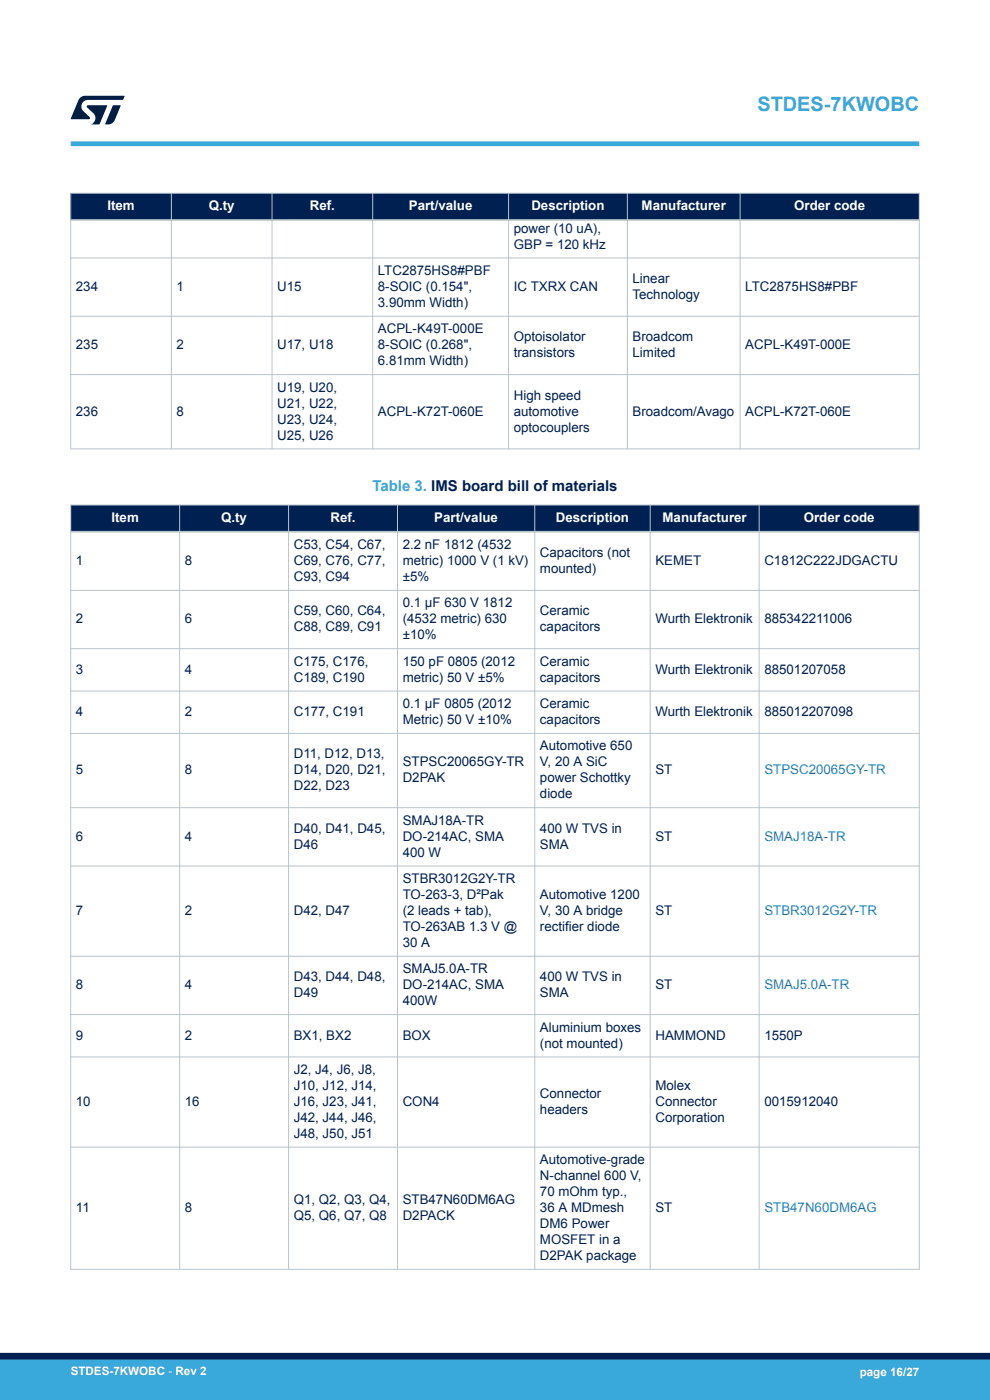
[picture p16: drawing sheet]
<svg xmlns="http://www.w3.org/2000/svg" width="210mm" height="297mm" viewBox="0 0 210 297" stroke-linecap="round" stroke-linejoin="round" font-family="sans-serif">
<defs><g id="words">
<text font-size="4.2" fill="#39a9dc" x="160.7" y="23.5">STDES-7KWOBC</text>
<text font-size="3.2" fill="#39a9dc" x="79" y="104.1">Table 3. IMS board bill of materials</text>
<g font-size="2.8" fill="#fff">
<text x="22.8" y="44.6">Item</text>
<text x="44.3" y="44.6">Q.ty</text>
<text x="65.7" y="44.6">Ref.</text>
<text x="86.7" y="44.6">Part/value</text>
<text x="112.7" y="44.6">Description</text>
<text x="136.1" y="44.6">Manufacturer</text>
<text x="168.5" y="44.6">Order code</text>
<text x="23.7" y="110.7">Item</text>
<text x="46.9" y="110.7">Q.ty</text>
<text x="70.1" y="110.7">Ref.</text>
<text x="92.1" y="110.7">Part/value</text>
<text x="117.9" y="110.7">Description</text>
<text x="140.5" y="110.7">Manufacturer</text>
<text x="170.5" y="110.7">Order code</text>
</g>
<g font-size="2.8" fill="#002052">
<text x="109" y="49.4">power (10 uA),</text>
<text x="109" y="52.7">GBP = 120 kHz</text>
<text x="80.2" y="58.3">LTC2875HS8#PBF</text>
<text x="16.1" y="61.7">234</text>
<text x="37.5" y="61.7">1</text>
<text x="58.8" y="61.7">U15</text>
<text x="80.2" y="61.7">8-SOIC (0.154&quot;,</text>
<text x="80.2" y="65.1">3.90mm Width)</text>
<text x="109" y="61.7">IC TXRX CAN</text>
<text x="134.2" y="60">Linear</text>
<text x="134.2" y="63.4">Technology</text>
<text x="158.1" y="61.7">LTC2875HS8#PBF</text>
<text x="80.2" y="70.7">ACPL-K49T-000E</text>
<text x="16.1" y="74.1">235</text>
<text x="37.5" y="74.1">2</text>
<text x="58.8" y="74.1">U17, U18</text>
<text x="80.2" y="74.1">8-SOIC (0.268&quot;,</text>
<text x="80.2" y="77.5">6.81mm Width)</text>
<text x="109" y="72.4">Optoisolator</text>
<text x="109" y="75.8">transistors</text>
<text x="134.2" y="72.4">Broadcom</text>
<text x="134.2" y="75.8">Limited</text>
<text x="158.1" y="74.1">ACPL-K49T-000E</text>
<text x="58.8" y="83.1">U19, U20,</text>
<text x="16.1" y="88.2">236</text>
<text x="37.5" y="88.2">8</text>
<text x="58.8" y="86.5">U21, U22,</text>
<text x="58.8" y="89.9">U23, U24,</text>
<text x="80.2" y="88.2">ACPL-K72T-060E</text>
<text x="109" y="84.8">High speed</text>
<text x="109" y="88.2">automotive</text>
<text x="134.2" y="88.2">Broadcom/Avago</text>
<text x="158.1" y="88.2">ACPL-K72T-060E</text>
<text x="58.8" y="93.2">U25, U26</text>
<text x="109" y="91.5">optocouplers</text>
<text x="16.1" y="119.9">1</text>
<text x="39.2" y="119.9">8</text>
<text x="62.3" y="116.5">C53, C54, C67,</text>
<text x="62.3" y="119.9">C69, C76, C77,</text>
<text x="85.4" y="116.5">2.2 nF 1812 (4532</text>
<text x="85.4" y="119.9">metric) 1000 V (1 kV)</text>
<text x="114.5" y="118.2">Capacitors (not</text>
<text x="139" y="119.9">KEMET</text>
<text x="162.1" y="119.9">C1812C222JDGACTU</text>
<text x="62.3" y="123.3">C93, C94</text>
<text x="85.4" y="123.3">±5%</text>
<text x="114.5" y="121.6">mounted)</text>
<text x="62.3" y="130.6">C59, C60, C64,</text>
<text x="85.4" y="128.9">0.1 µF 630 V 1812</text>
<text x="114.5" y="130.6">Ceramic</text>
<text x="16.1" y="132.2">2</text>
<text x="39.2" y="132.2">6</text>
<text x="62.3" y="133.9">C88, C89, C91</text>
<text x="85.4" y="132.2">(4532 metric) 630</text>
<text x="85.4" y="135.6">±10%</text>
<text x="114.5" y="133.9">capacitors</text>
<text x="139" y="132.2">Wurth Elektronik</text>
<text x="162.1" y="132.2">885342211006</text>
<text x="16.1" y="142.9">3</text>
<text x="39.2" y="142.9">4</text>
<text x="62.3" y="141.2">C175, C176,</text>
<text x="85.4" y="141.2">150 pF 0805 (2012</text>
<text x="114.5" y="141.2">Ceramic</text>
<text x="139" y="142.9">Wurth Elektronik</text>
<text x="162.1" y="142.9">88501207058</text>
<text x="62.3" y="144.6">C189, C190</text>
<text x="85.4" y="144.6">metric) 50 V ±5%</text>
<text x="114.5" y="144.6">capacitors</text>
<text x="16.1" y="151.9">4</text>
<text x="39.2" y="151.9">2</text>
<text x="62.3" y="151.9">C177, C191</text>
<text x="85.4" y="150.2">0.1 µF 0805 (2012</text>
<text x="85.4" y="153.6">Metric) 50 V ±10%</text>
<text x="114.5" y="150.2">Ceramic</text>
<text x="114.5" y="153.6">capacitors</text>
<text x="139" y="151.9">Wurth Elektronik</text>
<text x="162.1" y="151.9">885012207098</text>
<text x="62.3" y="160.9">D11, D12, D13,</text>
<text x="114.5" y="159.2">Automotive 650</text>
<text x="16.1" y="164.3">5</text>
<text x="39.2" y="164.3">8</text>
<text x="62.3" y="164.3">D14, D20, D21,</text>
<text x="62.3" y="167.7">D22, D23</text>
<text x="85.4" y="162.6">STPSC20065GY-TR</text>
<text x="85.4" y="166">D2PAK</text>
<text x="114.5" y="162.6">V, 20 A SiC</text>
<text x="114.5" y="166">power Schottky</text>
<text x="139" y="164.3">ST</text>
<text x="114.5" y="169.4">diode</text>
<text x="16.1" y="178.3">6</text>
<text x="39.2" y="178.3">4</text>
<text x="62.3" y="176.7">D40, D41, D45,</text>
<text x="85.4" y="175">SMAJ18A-TR</text>
<text x="85.4" y="178.3">DO-214AC, SMA</text>
<text x="114.5" y="176.7">400 W TVS in</text>
<text x="139" y="178.3">ST</text>
<text x="62.3" y="180">D46</text>
<text x="85.4" y="181.7">400 W</text>
<text x="114.5" y="180">SMA</text>
<text x="85.4" y="187.3">STBR3012G2Y-TR</text>
<text x="85.4" y="190.7">TO-263-3, D²Pak</text>
<text x="114.5" y="190.7">Automotive 1200</text>
<text x="16.1" y="194.1">7</text>
<text x="39.2" y="194.1">2</text>
<text x="62.3" y="194.1">D42, D47</text>
<text x="85.4" y="194.1">(2 leads + tab),</text>
<text x="85.4" y="197.5">TO-263AB 1.3 V @</text>
<text x="114.5" y="194.1">V, 30 A bridge</text>
<text x="114.5" y="197.5">rectifier diode</text>
<text x="139" y="194.1">ST</text>
<text x="85.4" y="200.9">30 A</text>
<text x="16.1" y="209.9">8</text>
<text x="39.2" y="209.9">4</text>
<text x="62.3" y="208.2">D43, D44, D48,</text>
<text x="85.4" y="206.5">SMAJ5.0A-TR</text>
<text x="85.4" y="209.9">DO-214AC, SMA</text>
<text x="114.5" y="208.2">400 W TVS in</text>
<text x="139" y="209.9">ST</text>
<text x="62.3" y="211.6">D49</text>
<text x="85.4" y="213.2">400W</text>
<text x="114.5" y="211.6">SMA</text>
<text x="16.1" y="220.5">9</text>
<text x="39.2" y="220.5">2</text>
<text x="62.3" y="220.5">BX1, BX2</text>
<text x="85.4" y="220.5">BOX</text>
<text x="114.5" y="218.8">Aluminium boxes</text>
<text x="139" y="220.5">HAMMOND</text>
<text x="162.1" y="220.5">1550P</text>
<text x="62.3" y="227.8">J2, J4, J6, J8,</text>
<text x="114.5" y="222.2">(not mounted)</text>
<text x="62.3" y="231.2">J10, J12, J14,</text>
<text x="114.5" y="232.9">Connector</text>
<text x="139" y="231.2">Molex</text>
<text x="16.1" y="234.6">10</text>
<text x="39.2" y="234.6">16</text>
<text x="62.3" y="234.6">J16, J23, J41,</text>
<text x="62.3" y="238">J42, J44, J46,</text>
<text x="85.4" y="234.6">CON4</text>
<text x="114.5" y="236.3">headers</text>
<text x="139" y="234.6">Connector</text>
<text x="139" y="238">Corporation</text>
<text x="162.1" y="234.6">0015912040</text>
<text x="62.3" y="241.4">J48, J50, J51</text>
<text x="114.5" y="247">Automotive-grade</text>
<text x="114.5" y="250.4">N-channel 600 V,</text>
<text x="16.1" y="257.1">11</text>
<text x="39.2" y="257.1">8</text>
<text x="62.3" y="255.4">Q1, Q2, Q3, Q4,</text>
<text x="85.4" y="255.4">STB47N60DM6AG</text>
<text x="114.5" y="253.8">70 mOhm typ.,</text>
<text x="114.5" y="257.1">36 A MDmesh</text>
<text x="139" y="257.1">ST</text>
<text x="62.3" y="258.8">Q5, Q6, Q7, Q8</text>
<text x="85.4" y="258.8">D2PACK</text>
<text x="114.5" y="260.5">DM6 Power</text>
<text x="114.5" y="263.9">MOSFET in a</text>
<text x="114.5" y="267.3">D2PAK package</text>
</g>
<g font-size="2.8" fill="#1f81af">
<text x="162.1" y="164.3">STPSC20065GY-TR</text>
<text x="162.1" y="178.3">SMAJ18A-TR</text>
<text x="162.1" y="194.1">STBR3012G2Y-TR</text>
<text x="162.1" y="209.9">SMAJ5.0A-TR</text>
<text x="162.1" y="257.1">STB47N60DM6AG</text>
</g>
<g font-size="2.5" fill="#fff">
<text x="15" y="291.6">STDES-7KWOBC - Rev 2</text>
<text x="182.4" y="291.9">page 16/27</text>
</g>
</g></defs>
<g fill="#002052">
<path d="M15 41h180v5.7h-180z" fill-rule="evenodd"/>
<path d="M15 41h180v5.7h-180z" fill-rule="evenodd"/>
</g>
<g fill="none" stroke="#b9c4ca" stroke-width=".21">
<path d="M14.9 41h180.2M14.9 54.7h180.2M15 40.9v54.4M36.4 40.9v54.4M57.7 40.9v54.4M79.1 40.9v54.4M107.9 40.9v54.4M133.1 40.9v54.4M157 40.9v54.4M195 40.9v54.4M14.9 67.1h180.2M14.9 79.5h180.2"/>
<path d="M14.9 95.2h180.2"/>
</g>
<path d="M14.9 46.7h180.2" fill="none" stroke="#b9c4ca" stroke-width=".35"/>
<g fill="#002052">
<path d="M15 107.1h180v5.7h-180z" fill-rule="evenodd"/>
<path d="M15 107.1h180v5.7h-180z" fill-rule="evenodd"/>
</g>
<g fill="none" stroke="#b9c4ca" stroke-width=".21">
<path d="M14.9 107.1h180.2M15 107v162.4M38.1 107v162.4M61.2 107v162.4M84.3 107v162.4M113.4 107v162.4M137.9 107v162.4M161 107v162.4M195 107v162.4M14.9 125.2h180.2M14.9 137.6h180.2M14.9 146.6h180.2"/>
<path d="M14.9 155.6h180.2M14.9 171.3h180.2M14.9 183.7h180.2M14.9 202.9h180.2M14.9 215.2h180.2M14.9 224.2h180.2M14.9 243.4h180.2M14.9 269.3h180.2"/>
</g>
<path d="M14.9 112.8h180.2" fill="none" stroke="#b9c4ca" stroke-width=".35"/>
<path d="M15 30.5h180" fill="none" stroke="#39a9dc" stroke-width="1"/>
<g fill="#001e41">
<path d="M17.1 20.7l.9-.4 8.4 .1-.3 .8h-7.4a1.4 1.4 0 0 0-1.3 .8 1.4 1.4 0 0 0 .2 1.5l1.4 1.3v.4l-4 .1 1.6-4.1z"/>
<path d="M24 22.4h1.6l-1.3 3.1a1.54 1.54 0 0 1-1.4 .9l-.6-.1z"/>
<path d="M18.5 22.4h4.2l-1.6 4h-1.7a1.48 1.48 0 0 0 .4-2.4l-1.3-1.2z"/>
</g>
<g fill="#39a9dc">
<path d="M0 288.4h210v8.6h-210z" fill-rule="evenodd"/>
<path d="M-.1 288.4h210.2v4.4h-210.2z" fill-rule="evenodd"/>
</g>
<path d="M0 287.7h210" fill="none" stroke="#002052" stroke-width="1.4"/>
<use href="#words"/>
</svg>
